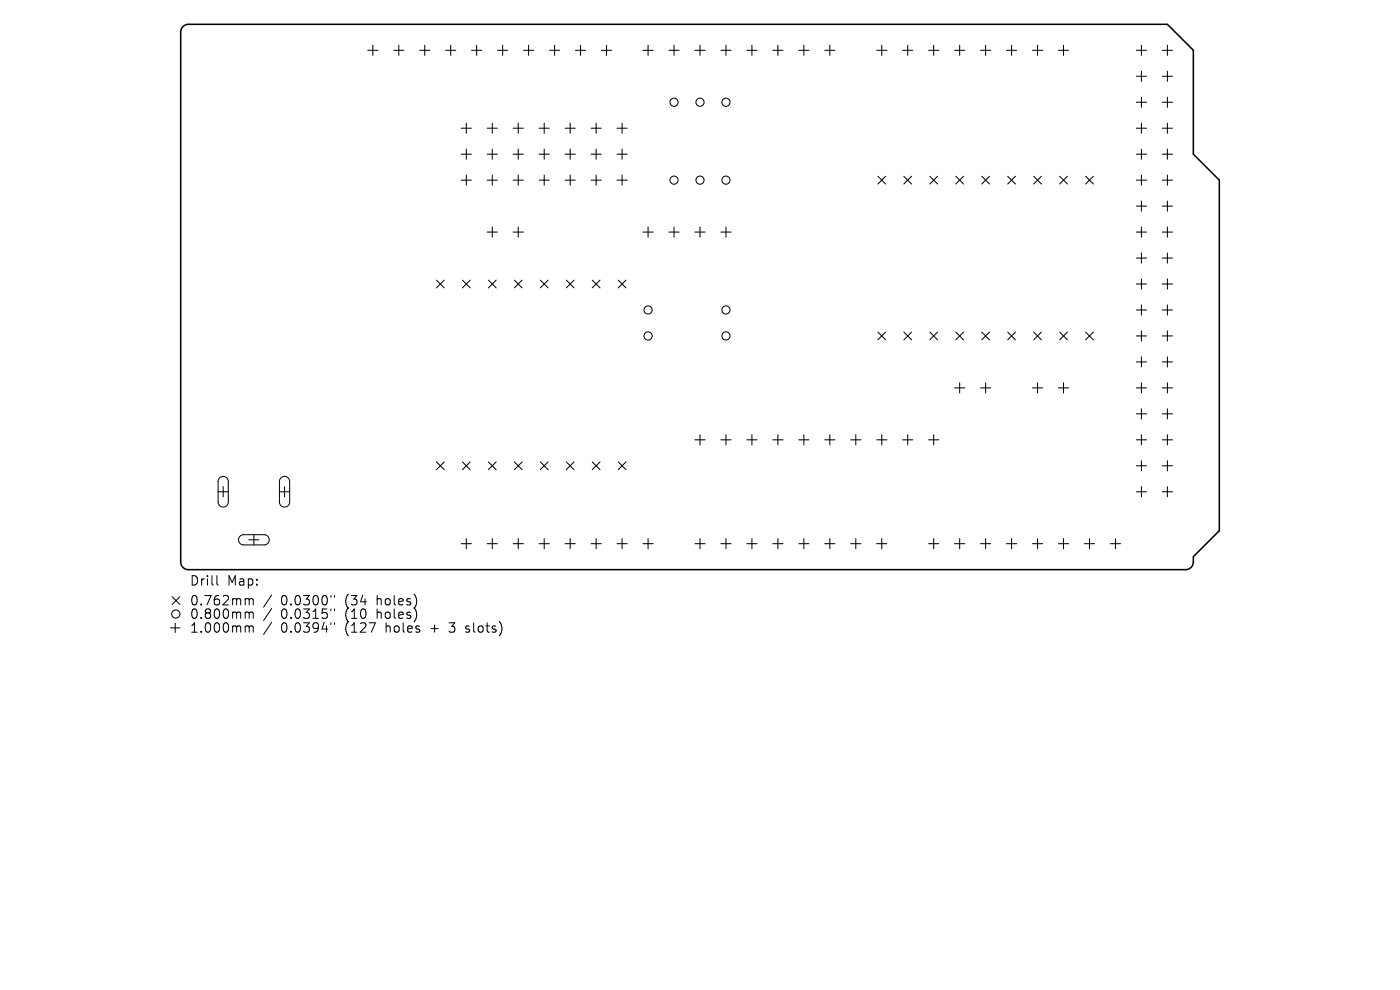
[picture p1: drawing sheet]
<svg xmlns="http://www.w3.org/2000/svg" width="297mm" height="210mm" viewBox="0 0 297 210" stroke-linecap="round" stroke-linejoin="round" font-family="sans-serif">
<defs><g id="words">
<g font-size="2.8">
<text x="40.2" y="124.5">Drill</text>
<text x="48.2" y="124.5">Map:</text>
<text x="40.2" y="128.7">0.762mm</text>
<text x="40.2" y="131.6">0.800mm</text>
<text x="59.6" y="128.7">0.0300&quot;</text>
<text x="59.6" y="131.6">0.0315&quot;</text>
<text x="73.3" y="128.7">(34</text>
<text x="73.3" y="131.6">(10</text>
<text x="80.2" y="128.7">holes)</text>
<text x="80.2" y="131.6">holes)</text>
<text x="40.2" y="134.5">1.000mm</text>
<text x="59.6" y="134.5">0.0394&quot;</text>
<text x="73.3" y="134.5">(127</text>
<text x="82.1" y="134.5">holes</text>
<text x="91.8" y="134.5">+</text>
<text x="96" y="134.5">3</text>
<text x="99.7" y="134.5">slots)</text>
</g>
</g></defs>
<path d="M38.8 5.6l.5-.3 .7-.1h207.7l5.5 5.5v22l5.5 5.5v74.4l-5.5 5.5v1.1a1.65 1.65 0 0 1-1.7 1.6h-211.5a1.65 1.65 0 0 1-1.7-1.6v-112.4l.2-.7z" fill="none" stroke="#000" stroke-width=".33"/>
<g fill="none" stroke="#000" stroke-width=".22">
<path d="M78 10.7h2.2M79.1 9.6v2.2M83.5 10.7h2.2M84.6 9.6v2.2M89 10.7h2.2M90.1 9.6v2.2M94.5 10.7h2.2M95.6 9.6v2.2M100 10.7h2.2M101.1 9.6v2.2M105.6 10.7h2.1M106.6 9.6v2.2"/>
<path d="M111.1 10.7h2.1M112.1 9.6v2.2M116.6 10.7h2.1M117.7 9.6v2.2M122.1 10.7h2.1M123.2 9.6v2.2M127.6 10.7h2.2M128.7 9.6v2.2M136.4 10.7h2.2M137.5 9.6v2.2M141.9 10.7h2.2M143 9.6v2.2"/>
<path d="M147.4 10.7h2.2M148.5 9.6v2.2M152.9 10.7h2.2M154 9.6v2.2M158.4 10.7h2.2M159.5 9.6v2.2M163.9 10.7h2.2M165 9.6v2.2M169.5 10.7h2.1M170.5 9.6v2.2M175 10.7h2.1M176 9.6v2.2"/>
<path d="M186 10.7h2.1M187.1 9.6v2.2M191.5 10.7h2.2M192.6 9.6v2.2M197 10.7h2.2M198.1 9.6v2.2M202.5 10.7h2.2M203.6 9.6v2.2M208 10.7h2.2M209.1 9.6v2.2M213.5 10.7h2.2M214.6 9.6v2.2"/>
<path d="M219 10.7h2.2M220.1 9.6v2.2M224.5 10.7h2.2M225.6 9.6v2.2M241.1 10.7h2.1M241.1 16.2h2.1M242.1 9.6v2.2M242.1 15.1v2.2M246.6 10.7h2.1M246.6 16.2h2.1M247.7 9.6v2.2M247.7 15.1v2.2"/>
<path d="M97.8 27.2h2.2M97.8 32.7h2.2M97.8 38.2h2.2M98.9 26.1v2.2M98.9 31.6v2.2M98.9 37.1v2.2M103.3 27.2h2.2M103.3 32.7h2.2M103.3 38.2h2.2M104.4 26.1v2.2M104.4 31.6v2.2M104.4 37.1v2.2"/>
<path d="M108.9 27.2h2.1M108.9 32.7h2.1M108.9 38.2h2.1M109.9 26.1v2.2M109.9 31.6v2.2M109.9 37.1v2.2M114.4 27.2h2.1M114.4 32.7h2.1M114.4 38.2h2.1M115.4 26.1v2.2M115.4 31.6v2.2M115.4 37.1v2.2"/>
<path d="M119.9 27.2h2.1M119.9 32.7h2.1M119.9 38.2h2.1M121 26.1v2.2M121 31.6v2.2M121 37.1v2.2M125.4 27.2h2.2M125.4 32.7h2.2M125.4 38.2h2.2M126.5 26.1v2.2M126.5 31.6v2.2M126.5 37.1v2.2"/>
<path d="M130.9 27.2h2.2M130.9 32.7h2.2M130.9 38.2h2.2M132 26.1v2.2M132 31.6v2.2M132 37.1v2.2M186.2 37.4l1.7 1.6M187.9 37.4l-1.7 1.6M191.7 37.4l1.7 1.6M193.4 37.4l-1.7 1.6M197.3 37.4l1.6 1.6M198.9 37.4l-1.6 1.6"/>
<path d="M202.8 37.4l1.6 1.6M204.4 37.4l-1.6 1.6M208.3 37.4l1.6 1.6M209.9 37.4l-1.6 1.6M213.8 37.4l1.6 1.6M215.4 37.4l-1.6 1.6M219.3 37.4l1.6 1.6M220.9 37.4l-1.6 1.6M224.8 37.4l1.6 1.6M226.4 37.4l-1.6 1.6M230.3 37.4l1.7 1.6M232 37.4l-1.7 1.6"/>
<path d="M241.1 27.2h2.1M241.1 32.7h2.1M241.1 38.2h2.1M241.1 21.7h2.1M242.1 20.6v2.2M242.1 26.1v2.2M242.1 31.6v2.2M242.1 37.1v2.2M246.6 27.2h2.1M246.6 32.7h2.1M246.6 38.2h2.1M246.6 21.7h2.1"/>
<path d="M247.7 20.6v2.2M247.7 26.1v2.2M247.7 31.6v2.2M247.7 37.1v2.2M92.6 59.4l1.6 1.7M94.2 59.4l-1.6 1.7M98.1 59.4l1.7 1.7M99.8 59.4l-1.7 1.7M103.3 49.2h2.2M103.6 59.4l1.7 1.7M104.4 48.1v2.2M105.3 59.4l-1.7 1.7"/>
<path d="M108.9 49.2h2.1M109.1 59.4l1.7 1.7M109.9 48.1v2.2M110.8 59.4l-1.7 1.7M114.6 59.4l1.7 1.7M116.3 59.4l-1.7 1.7M120.1 59.4l1.7 1.7M121.8 59.4l-1.7 1.7M125.6 59.4l1.7 1.7M127.3 59.4l-1.7 1.7M131.1 59.4l1.7 1.7M132.8 59.4l-1.7 1.7"/>
<path d="M136.4 49.2h2.2M137.5 48.1v2.2M141.9 49.2h2.2M143 48.1v2.2M147.4 49.2h2.2M148.5 48.1v2.2M152.9 49.2h2.2M154 48.1v2.2M241.1 49.2h2.1M241.1 43.7h2.1M241.1 54.7h2.1M242.1 42.6v2.2"/>
<path d="M242.1 48.1v2.2M242.1 53.7v2.1M242.1 59.2v2.1M246.6 49.2h2.1M246.6 43.7h2.1M246.6 54.7h2.1M247.7 42.6v2.2M247.7 48.1v2.2M247.7 53.7v2.1M247.7 59.2v2.1M186.2 70.4l1.7 1.7M187.9 70.4l-1.7 1.7"/>
<path d="M191.7 70.4l1.7 1.7M193.4 70.4l-1.7 1.7M197.3 70.4l1.6 1.7M198.9 70.4l-1.6 1.7M202.8 70.4l1.6 1.7M204.4 70.4l-1.6 1.7M208.3 70.4l1.6 1.7M209.9 70.4l-1.6 1.7M213.8 70.4l1.6 1.7M215.4 70.4l-1.6 1.7M219.3 70.4l1.6 1.7M220.9 70.4l-1.6 1.7"/>
<path d="M224.8 70.4l1.6 1.7M226.4 70.4l-1.6 1.7M230.3 70.4l1.7 1.7M232 70.4l-1.7 1.7M241.1 60.2h2.1M241.1 65.8h2.1M241.1 71.3h2.1M241.1 76.8h2.1M242.1 64.7v2.1M242.1 70.2v2.1M242.1 75.7v2.2M246.6 60.2h2.1"/>
<path d="M246.6 65.8h2.1M246.6 71.3h2.1M246.6 76.8h2.1M247.7 64.7v2.1M247.7 70.2v2.1M247.7 75.7v2.2M92.6 98l1.6 1.6M94.2 98l-1.6 1.6M98.1 98l1.7 1.6M99.8 98l-1.7 1.6M103.6 98l1.7 1.6M105.3 98l-1.7 1.6"/>
<path d="M109.1 98l1.7 1.6M110.8 98l-1.7 1.6M114.6 98l1.7 1.6M116.3 98l-1.7 1.6M120.1 98l1.7 1.6M121.8 98l-1.7 1.6M125.6 98l1.7 1.6M127.3 98l-1.7 1.6M131.1 98l1.7 1.6M132.8 98l-1.7 1.6M147.4 93.3h2.2M148.5 92.2v2.2"/>
<path d="M152.9 93.3h2.2M154 92.2v2.2M158.4 93.3h2.2M159.5 92.2v2.2M163.9 93.3h2.2M165 92.2v2.2M169.5 93.3h2.1M170.5 92.2v2.2M175 93.3h2.1M176 92.2v2.2M180.5 93.3h2.1M181.6 92.2v2.2"/>
<path d="M186 93.3h2.1M187.1 92.2v2.2M191.5 93.3h2.2M192.6 92.2v2.2M197 93.3h2.2M198.1 92.2v2.2M202.5 82.3h2.2M203.6 81.2v2.2M208 82.3h2.2M209.1 81.2v2.2M219 82.3h2.2M220.1 81.2v2.2"/>
<path d="M224.5 82.3h2.2M225.6 81.2v2.2M241.1 93.3h2.1M241.1 82.3h2.1M241.1 87.8h2.1M241.1 98.8h2.1M242.1 81.2v2.2M242.1 86.7v2.2M242.1 92.2v2.2M242.1 97.7v2.2M246.6 93.3h2.1M246.6 82.3h2.1"/>
<path d="M246.6 87.8h2.1M246.6 98.8h2.1M247.7 81.2v2.2M247.7 86.7v2.2M247.7 92.2v2.2M247.7 97.7v2.2M46.3 104.3h2.1M46.6 101.4a1.08 1.08 0 0 1 1.2-.3 1.08 1.08 0 0 1 .6 1v4.4a1.08 1.08 0 0 1-1 1.1 1.08 1.08 0 0 1-1.1-1.1v-4.4zM47.4 103.2v2.2M50.9 113.7l.7-.3h4.4a1.08 1.08 0 0 1 1.1 1.1 1.08 1.08 0 0 1-1.1 1.1h-4.3a1.08 1.08 0 0 1-1-.7 1.08 1.08 0 0 1 .2-1.2zM52.8 114.5h2.1M53.9 113.4v2.2"/>
<path d="M59.3 104.3h2.1M59.6 101.4a1.08 1.08 0 0 1 1.2-.3 1.08 1.08 0 0 1 .6 1v4.4a1.08 1.08 0 0 1-1 1.1 1.08 1.08 0 0 1-1.1-1.1v-4.4zM60.4 103.2v2.2M97.8 115.3h2.2M98.9 114.2v2.2M103.3 115.3h2.2M104.4 114.2v2.2M108.9 115.3h2.1M109.9 114.2v2.2M114.4 115.3h2.1M115.4 114.2v2.2M119.9 115.3h2.1"/>
<path d="M121 114.2v2.2M125.4 115.3h2.2M126.5 114.2v2.2M130.9 115.3h2.2M132 114.2v2.2M136.4 115.3h2.2M137.5 114.2v2.2M147.4 115.3h2.2M148.5 114.2v2.2M152.9 115.3h2.2M154 114.2v2.2M158.4 115.3h2.2"/>
<path d="M159.5 114.2v2.2M163.9 115.3h2.2M165 114.2v2.2M169.5 115.3h2.1M170.5 114.2v2.2M175 115.3h2.1M176 114.2v2.2M180.5 115.3h2.1M181.6 114.2v2.2M186 115.3h2.1M187.1 114.2v2.2M197 115.3h2.2"/>
<path d="M198.1 114.2v2.2M202.5 115.3h2.2M203.6 114.2v2.2M208 115.3h2.2M209.1 114.2v2.2M213.5 115.3h2.2M214.6 114.2v2.2M219 115.3h2.2M220.1 114.2v2.2M224.5 115.3h2.2M225.6 114.2v2.2M230 115.3h2.2"/>
<path d="M231.1 114.2v2.2M235.6 115.3h2.1M236.6 114.2v2.2M241.1 104.3h2.1M242.1 103.2v2.2M246.6 104.3h2.1M247.7 103.2v2.2M36.2 133.2h2M36.5 126.6l1.7 1.6M37.2 132.2v2M38.2 126.6l-1.7 1.6"/>
<circle cx="143" cy="38.2" r=".87"/>
<circle cx="143" cy="21.7" r=".87"/>
<circle cx="148.5" cy="38.2" r=".87"/>
<circle cx="148.5" cy="21.7" r=".87"/>
<circle cx="154" cy="38.2" r=".87"/>
<circle cx="154" cy="21.7" r=".87"/>
<circle cx="137.5" cy="65.8" r=".87"/>
<circle cx="137.5" cy="71.3" r=".87"/>
<circle cx="154" cy="65.8" r=".87"/>
<circle cx="154" cy="71.3" r=".87"/>
<circle cx="37.3" cy="130.3" r=".87"/>
</g>
<g fill="none" stroke="#000" stroke-width=".21">
<path d="M46 122.1v1.7l.3 .3M52.3 127h.3l.3 .3M52.3 129.8h.3l.3 .3M52.3 132.8l.5 .1 .1 .2M52.9 127.3l.3-.3 .4 .1 .1 1.2M52.9 127.3v1M52.9 130.1v1.1M52.9 133.1v1M52.9 130.1l.3-.3 .4 .1 .1 1.3M52.9 133.1l.3-.3 .4 .1 .1 1.2M57.6 126.2l-1.7 2.6M57.6 129.1l-1.7 2.5"/>
<path d="M57.6 132l-1.7 2.6M70.2 126.3v.4M70.2 129.2v.4M70.2 132.1v.4M71 126.3v.4M71 129.2v.4M71 132.1v.4M98.8 134l.2 .1M98.9 132.9v.4"/>
</g>
<use href="#words"/>
</svg>
